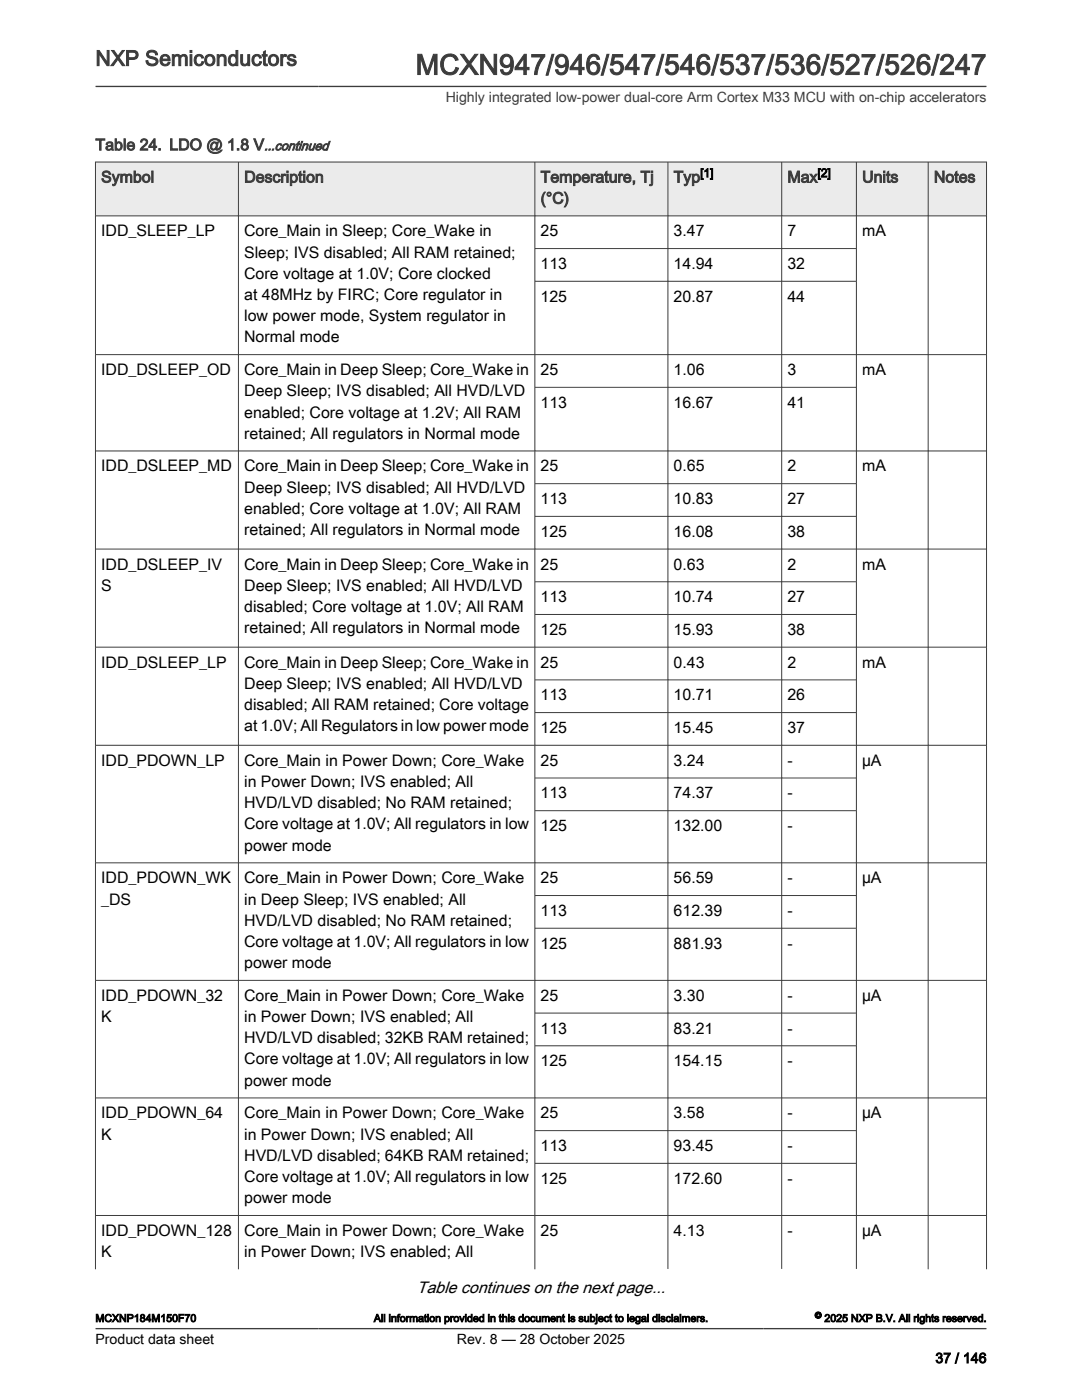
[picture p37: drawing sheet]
<svg xmlns="http://www.w3.org/2000/svg" width="216mm" height="279mm" viewBox="0 0 216 279" stroke-linecap="round" stroke-linejoin="round" font-family="sans-serif">
<defs><g id="words">
<text font-size="5.6" fill="#3c3c3c" x="82.9" y="14.9">MCXN947/946/547/546/537/536/527/526/247</text>
<text font-size="4.2" fill="#3c3c3c" x="19" y="13.1">NXP Semiconductors</text>
<text font-size="3.3" x="83.2" y="258">Table continues on the next page...</text>
<g font-size="3.2" fill="#3c3c3c">
<text x="19" y="30">Table 24. LDO @ 1.8 V</text>
<text x="20.2" y="36.4">Symbol</text>
<text x="48.7" y="36.4">Description</text>
<text x="107.9" y="36.4">Temperature, Tj</text>
<text x="107.9" y="40.6">(°C)</text>
<text x="134.4" y="36.4">Typ</text>
<text x="157.1" y="36.4">Max</text>
<text x="172" y="36.4">Units</text>
<text x="186.4" y="36.4">Notes</text>
</g>
<g font-size="3.2">
<text x="20.2" y="47.2">IDD_SLEEP_LP</text>
<text x="48.7" y="47.2">Core_Main in Sleep; Core_Wake in</text>
<text x="107.9" y="47.2">25</text>
<text x="134.4" y="47.2">3.47</text>
<text x="157.1" y="47.2">7</text>
<text x="172" y="47.2">mA</text>
<text x="48.7" y="51.4">Sleep; IVS disabled; All RAM retained;</text>
<text x="107.9" y="53.7">113</text>
<text x="134.4" y="53.7">14.94</text>
<text x="157.1" y="53.7">32</text>
<text x="48.7" y="55.6">Core voltage at 1.0V; Core clocked</text>
<text x="48.7" y="59.9">at 48MHz by FIRC; Core regulator in</text>
<text x="48.7" y="64.1">low power mode, System regulator in</text>
<text x="107.9" y="60.2">125</text>
<text x="134.4" y="60.2">20.87</text>
<text x="157.1" y="60.2">44</text>
<text x="48.7" y="68.3">Normal mode</text>
<text x="20.2" y="74.9">IDD_DSLEEP_OD</text>
<text x="48.7" y="74.9">Core_Main in Deep Sleep; Core_Wake in</text>
<text x="107.9" y="74.9">25</text>
<text x="134.4" y="74.9">1.06</text>
<text x="157.1" y="74.9">3</text>
<text x="172" y="74.9">mA</text>
<text x="48.7" y="79.1">Deep Sleep; IVS disabled; All HVD/LVD</text>
<text x="48.7" y="83.3">enabled; Core voltage at 1.2V; All RAM</text>
<text x="107.9" y="81.4">113</text>
<text x="134.4" y="81.4">16.67</text>
<text x="157.1" y="81.4">41</text>
<text x="48.7" y="87.6">retained; All regulators in Normal mode</text>
<text x="20.2" y="94.1">IDD_DSLEEP_MD</text>
<text x="48.7" y="94.1">Core_Main in Deep Sleep; Core_Wake in</text>
<text x="107.9" y="94.1">25</text>
<text x="134.4" y="94.1">0.65</text>
<text x="157.1" y="94.1">2</text>
<text x="172" y="94.1">mA</text>
<text x="48.7" y="98.3">Deep Sleep; IVS disabled; All HVD/LVD</text>
<text x="107.9" y="100.6">113</text>
<text x="134.4" y="100.6">10.83</text>
<text x="157.1" y="100.6">27</text>
<text x="48.7" y="102.6">enabled; Core voltage at 1.0V; All RAM</text>
<text x="48.7" y="106.8">retained; All regulators in Normal mode</text>
<text x="107.9" y="107.1">125</text>
<text x="134.4" y="107.1">16.08</text>
<text x="157.1" y="107.1">38</text>
<text x="20.2" y="113.7">IDD_DSLEEP_IV</text>
<text x="48.7" y="113.7">Core_Main in Deep Sleep; Core_Wake in</text>
<text x="107.9" y="113.7">25</text>
<text x="134.4" y="113.7">0.63</text>
<text x="157.1" y="113.7">2</text>
<text x="172" y="113.7">mA</text>
<text x="20.2" y="117.9">S</text>
<text x="48.7" y="117.9">Deep Sleep; IVS enabled; All HVD/LVD</text>
<text x="48.7" y="122.1">disabled; Core voltage at 1.0V; All RAM</text>
<text x="107.9" y="120.2">113</text>
<text x="134.4" y="120.2">10.74</text>
<text x="157.1" y="120.2">27</text>
<text x="48.7" y="126.4">retained; All regulators in Normal mode</text>
<text x="107.9" y="126.7">125</text>
<text x="134.4" y="126.7">15.93</text>
<text x="157.1" y="126.7">38</text>
<text x="20.2" y="133.2">IDD_DSLEEP_LP</text>
<text x="48.7" y="133.2">Core_Main in Deep Sleep; Core_Wake in</text>
<text x="48.7" y="137.5">Deep Sleep; IVS enabled; All HVD/LVD</text>
<text x="107.9" y="133.2">25</text>
<text x="134.4" y="133.2">0.43</text>
<text x="157.1" y="133.2">2</text>
<text x="172" y="133.2">mA</text>
<text x="48.7" y="141.7">disabled; All RAM retained; Core voltage</text>
<text x="107.9" y="139.8">113</text>
<text x="134.4" y="139.8">10.71</text>
<text x="157.1" y="139.8">26</text>
<text x="48.7" y="145.9">at 1.0V; All Regulators in low power mode</text>
<text x="107.9" y="146.3">125</text>
<text x="134.4" y="146.3">15.45</text>
<text x="157.1" y="146.3">37</text>
<text x="20.2" y="152.8">IDD_PDOWN_LP</text>
<text x="48.7" y="152.8">Core_Main in Power Down; Core_Wake</text>
<text x="107.9" y="152.8">25</text>
<text x="134.4" y="152.8">3.24</text>
<text x="157.1" y="152.8">-</text>
<text x="172" y="152.8">µA</text>
<text x="48.7" y="157.1">in Power Down; IVS enabled; All</text>
<text x="48.7" y="161.3">HVD/LVD disabled; No RAM retained;</text>
<text x="107.9" y="159.3">113</text>
<text x="134.4" y="159.3">74.37</text>
<text x="157.1" y="159.3">-</text>
<text x="48.7" y="165.5">Core voltage at 1.0V; All regulators in low</text>
<text x="107.9" y="165.9">125</text>
<text x="134.4" y="165.9">132.00</text>
<text x="157.1" y="165.9">-</text>
<text x="48.7" y="169.8">power mode</text>
<text x="20.2" y="176.3">IDD_PDOWN_WK</text>
<text x="48.7" y="176.3">Core_Main in Power Down; Core_Wake</text>
<text x="107.9" y="176.3">25</text>
<text x="134.4" y="176.3">56.59</text>
<text x="157.1" y="176.3">-</text>
<text x="172" y="176.3">µA</text>
<text x="20.2" y="180.5">_DS</text>
<text x="48.7" y="180.5">in Deep Sleep; IVS enabled; All</text>
<text x="48.7" y="184.7">HVD/LVD disabled; No RAM retained;</text>
<text x="107.9" y="182.8">113</text>
<text x="134.4" y="182.8">612.39</text>
<text x="157.1" y="182.8">-</text>
<text x="48.7" y="189">Core voltage at 1.0V; All regulators in low</text>
<text x="107.9" y="189.3">125</text>
<text x="134.4" y="189.3">881.93</text>
<text x="157.1" y="189.3">-</text>
<text x="48.7" y="193.2">power mode</text>
<text x="20.2" y="199.7">IDD_PDOWN_32</text>
<text x="20.2" y="204">K</text>
<text x="48.7" y="199.7">Core_Main in Power Down; Core_Wake</text>
<text x="48.7" y="204">in Power Down; IVS enabled; All</text>
<text x="107.9" y="199.7">25</text>
<text x="134.4" y="199.7">3.30</text>
<text x="157.1" y="199.7">-</text>
<text x="172" y="199.7">µA</text>
<text x="48.7" y="208.2">HVD/LVD disabled; 32KB RAM retained;</text>
<text x="107.9" y="206.3">113</text>
<text x="134.4" y="206.3">83.21</text>
<text x="157.1" y="206.3">-</text>
<text x="48.7" y="212.4">Core voltage at 1.0V; All regulators in low</text>
<text x="107.9" y="212.8">125</text>
<text x="134.4" y="212.8">154.15</text>
<text x="157.1" y="212.8">-</text>
<text x="48.7" y="216.7">power mode</text>
<text x="20.2" y="223.2">IDD_PDOWN_64</text>
<text x="20.2" y="227.4">K</text>
<text x="48.7" y="223.2">Core_Main in Power Down; Core_Wake</text>
<text x="48.7" y="227.4">in Power Down; IVS enabled; All</text>
<text x="107.9" y="223.2">25</text>
<text x="134.4" y="223.2">3.58</text>
<text x="157.1" y="223.2">-</text>
<text x="172" y="223.2">µA</text>
<text x="48.7" y="231.7">HVD/LVD disabled; 64KB RAM retained;</text>
<text x="107.9" y="229.7">113</text>
<text x="134.4" y="229.7">93.45</text>
<text x="157.1" y="229.7">-</text>
<text x="48.7" y="235.9">Core voltage at 1.0V; All regulators in low</text>
<text x="107.9" y="236.3">125</text>
<text x="134.4" y="236.3">172.60</text>
<text x="157.1" y="236.3">-</text>
<text x="48.7" y="240.1">power mode</text>
<text x="20.2" y="246.7">IDD_PDOWN_128</text>
<text x="20.2" y="250.9">K</text>
<text x="48.7" y="246.7">Core_Main in Power Down; Core_Wake</text>
<text x="48.7" y="250.9">in Power Down; IVS enabled; All</text>
<text x="107.9" y="246.7">25</text>
<text x="134.4" y="246.7">4.13</text>
<text x="157.1" y="246.7">-</text>
<text x="172" y="246.7">µA</text>
</g>
<text font-size="2.8" fill="#3c3c3c" x="88.9" y="20.4">Highly integrated low-power dual-core Arm Cortex M33 MCU with on-chip accelerators</text>
<g font-size="2.8">
<text x="19" y="268.1">Product data sheet</text>
<text x="91.2" y="268.1">Rev. 8 — 28 October 2025</text>
<text x="186.6" y="272">37 / 146</text>
</g>
<text font-size="2.6" fill="#3c3c3c" x="52.7" y="30">...continued</text>
<g font-size="2.4">
<text x="139.7" y="35.3">[1]</text>
<text x="163.1" y="35.3">[2]</text>
</g>
<g font-size="2.1">
<text x="19" y="263.8">MCXNP184M150F70</text>
<text x="74.6" y="263.8">All information provided in this document is subject to legal disclaimers.</text>
<text x="164.5" y="263.8">2025 NXP B.V. All rights reserved.</text>
</g>
<text font-size="1.8" x="162.6" y="263.1">©</text>
</g></defs>
<path d="M19 32.3h177.8v10.8h-177.8z" fill-rule="evenodd" fill="#ebebeb"/>
<g fill="none" stroke="#3c3c3c" stroke-width=".2">
<path d="M19 32.3h177.9M19 32.3v221M47.6 32.3v221M106.7 32.3v221M133.3 32.3v220.9M156 32.3v220.9M170.9 32.3v220.9M185.2 32.3v221M196.9 32.3v221M19 43.1h177.9M106.7 49.6h64.3M106.7 56.1h64.3"/>
<path d="M19 70.8h177.9M106.7 77.3h64.3M19 90h177.9M106.7 96.5h64.3M19 109.6h177.9M106.7 103.1h64.3M106.7 116.1h64.3M19 129.2h177.9M106.7 122.6h64.3M106.7 135.7h64.3M19 148.7h177.9M106.7 142.2h64.3"/>
<path d="M106.7 155.3h64.3M19 172.2h177.9M106.7 161.8h64.3M106.7 178.7h64.3M19 195.7h177.9M106.7 185.3h64.3M19 219.1h177.9M106.7 202.2h64.3M106.7 208.7h64.3M106.7 225.6h64.3M106.7 232.2h64.3M19 242.6h177.9"/>
</g>
<path d="M19 17.3h177.8M19 265.2h177.8" fill="none" stroke="#3c3c3c" stroke-width=".26"/>
<path d="M18.7 269.3h14v4h-14z" fill="#fff"/>
<use href="#words"/>
</svg>
